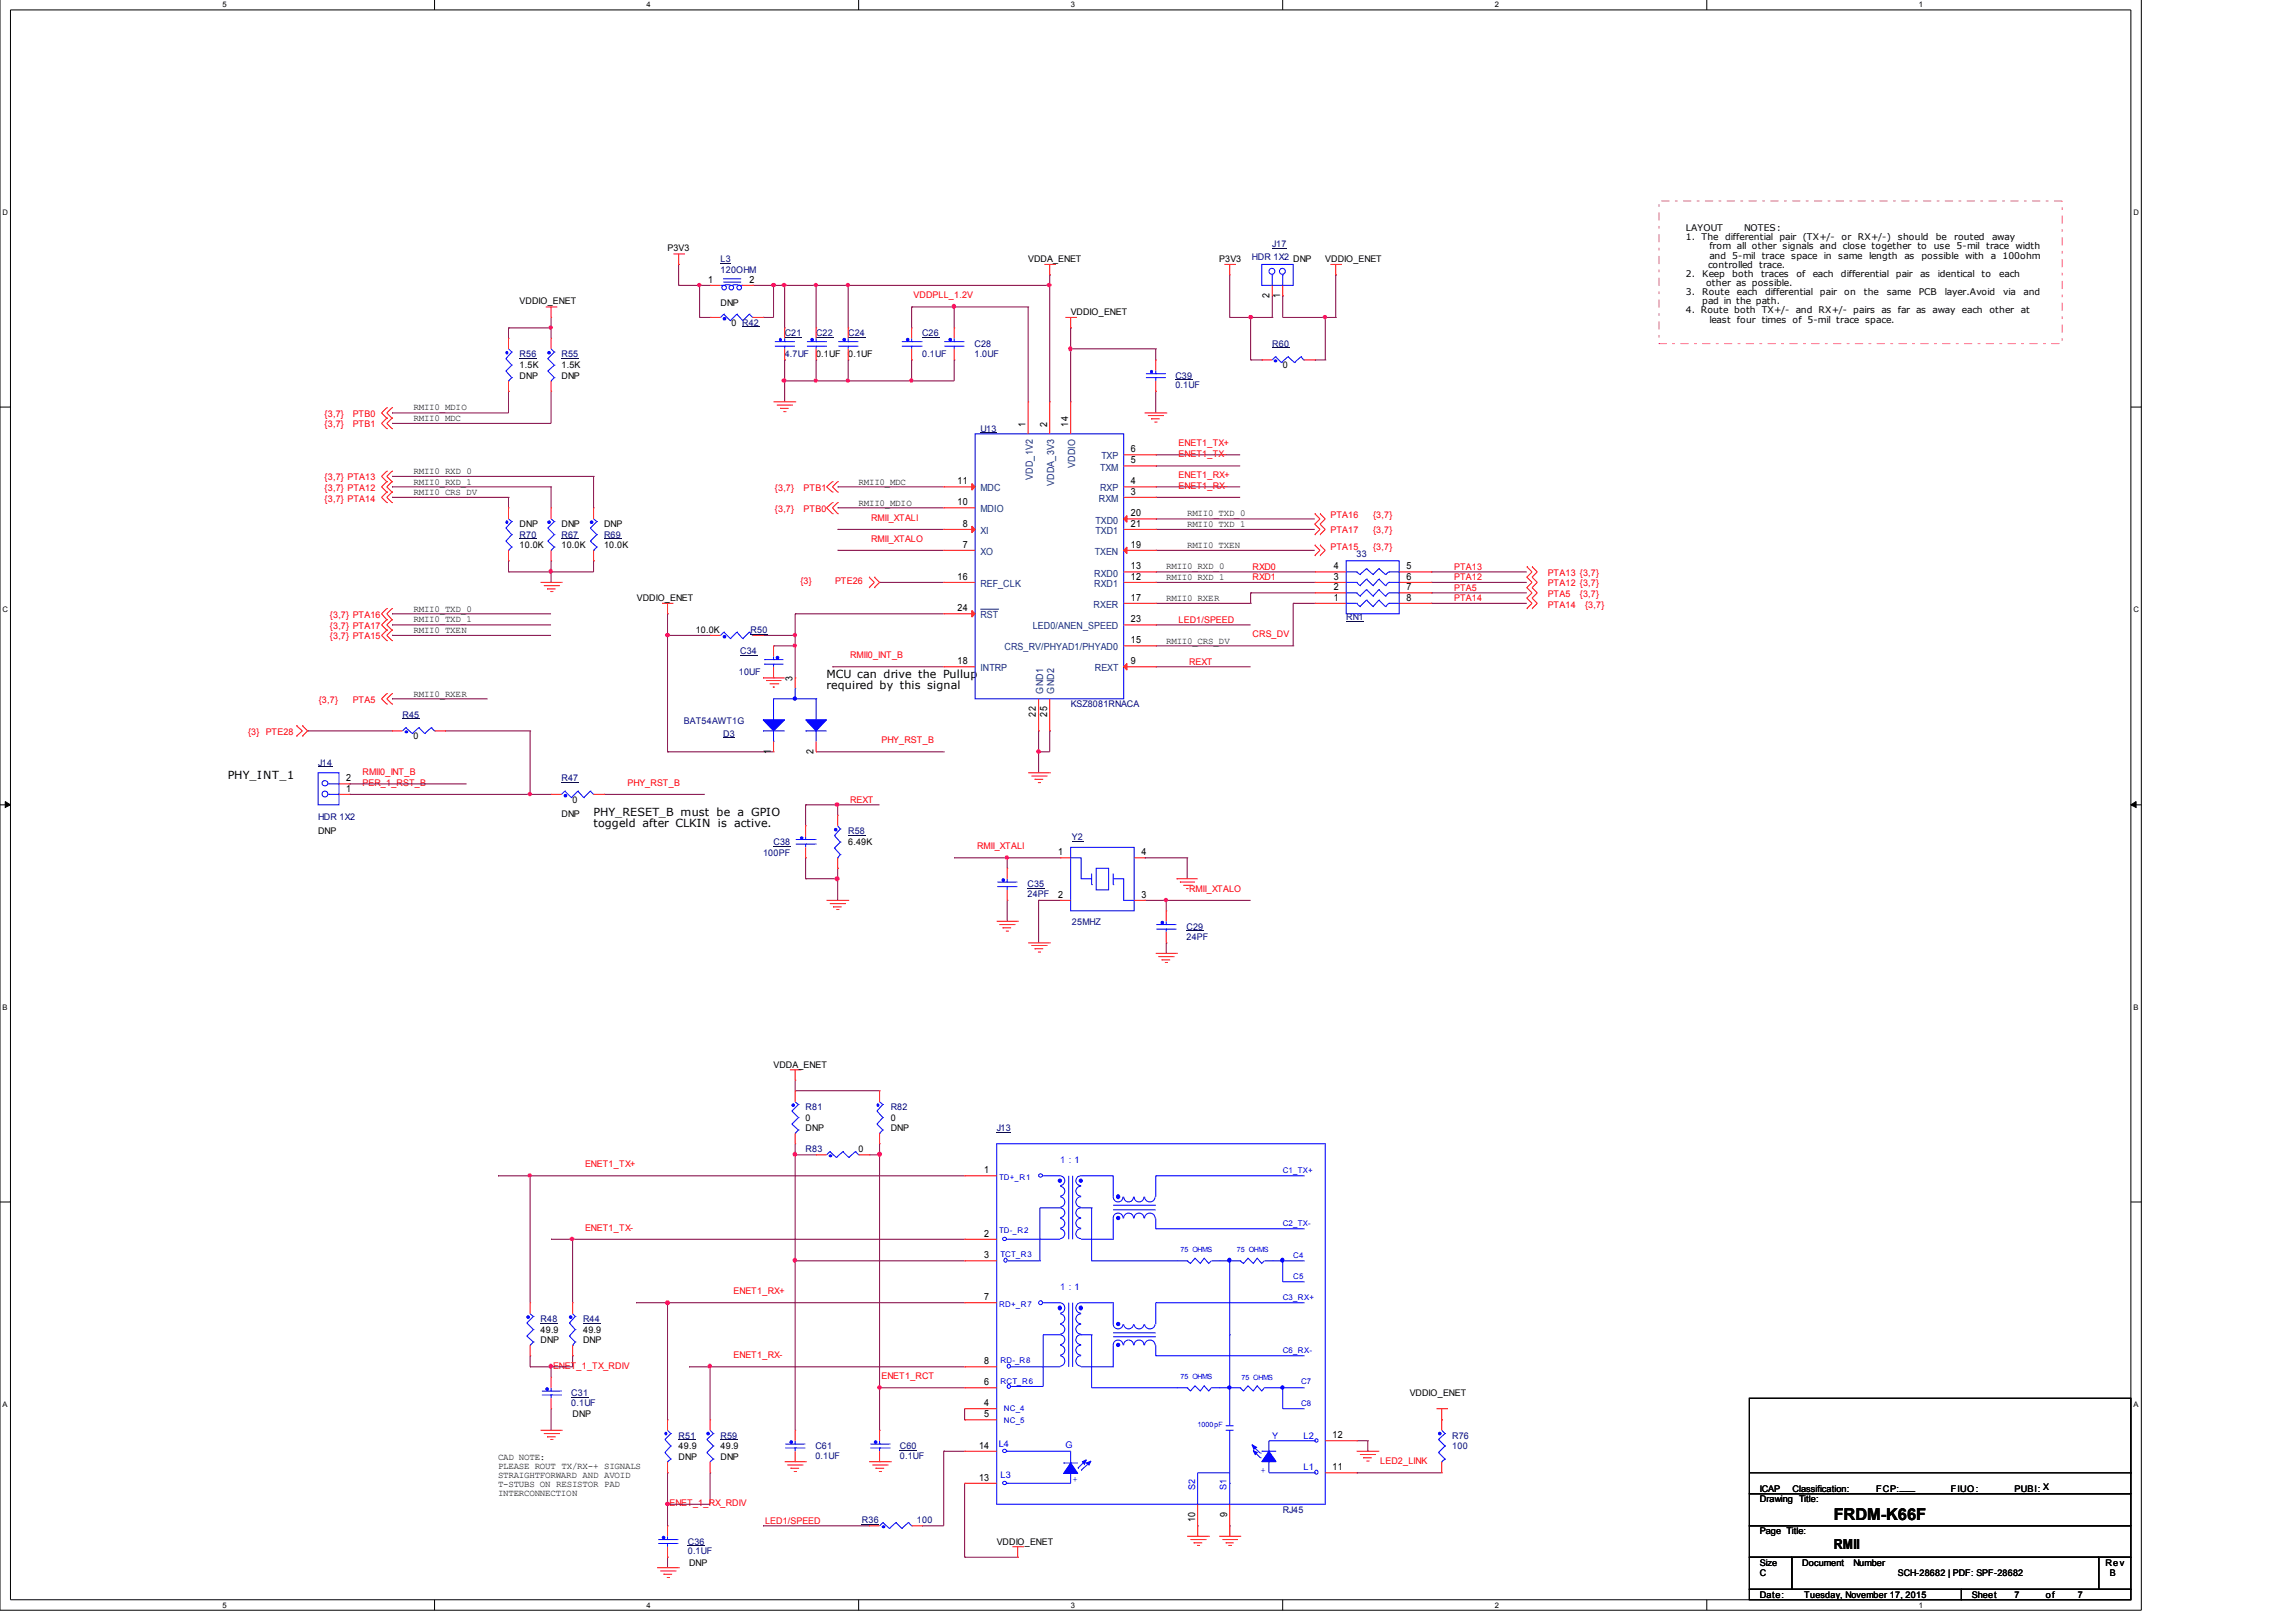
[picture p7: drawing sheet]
<svg xmlns="http://www.w3.org/2000/svg" width="297mm" height="210mm" viewBox="0 0 297 210" stroke-linecap="round" stroke-linejoin="round" font-family="sans-serif">
<defs><g id="words">
<text font-size="2.1" x="237.2" y="196.7">FRDM-K66F</text>
<text font-size="1.8" x="237.2" y="200.4">RMII</text>
<g font-size="1.4">
<text x="106.9" y="87.7">MCU can drive the Pullup</text>
<text x="106.9" y="89.2">required by this signal</text>
<text x="29.5" y="100.8">PHY_INT_1</text>
<text x="76.8" y="105.6">PHY_RESET_B must be a GPIO</text>
<text x="76.8" y="107">toggeld after CLKIN is active.</text>
</g>
<g font-size="1.3">
<text x="91.6" y="36.6">1</text>
<text x="96.9" y="36.6">2</text>
<text x="164.3" y="38.5" transform="rotate(-90 164.3 38.5)">2</text>
<text x="165.6" y="38.5" transform="rotate(-90 165.6 38.5)">1</text>
<text x="132.7" y="55.2" transform="rotate(-90 132.7 55.2)">1</text>
<text x="135.5" y="55.2" transform="rotate(-90 135.5 55.2)">2</text>
<text x="138.2" y="55.2" transform="rotate(-90 138.2 55.2)">14</text>
<text x="146.3" y="60">5</text>
<text x="146.3" y="58.5">6</text>
<text x="123.9" y="65.4">10</text>
<text x="123.9" y="62.7">11</text>
<text x="146.3" y="64">3</text>
<text x="146.3" y="62.7">4</text>
<text x="124.5" y="70.9">7</text>
<text x="124.5" y="68.2">8</text>
<text x="146.3" y="70.9">19</text>
<text x="146.3" y="66.8">20</text>
<text x="146.3" y="68.2">21</text>
<text x="123.9" y="75">16</text>
<text x="146.3" y="75">12</text>
<text x="146.3" y="73.7">13</text>
<text x="146.3" y="77.7">17</text>
<text x="172.6" y="77.7">1</text>
<text x="172.6" y="76.4">2</text>
<text x="172.6" y="75">3</text>
<text x="172.6" y="73.7">4</text>
<text x="181.9" y="73.7">5</text>
<text x="181.9" y="75">6</text>
<text x="181.9" y="76.4">7</text>
<text x="181.9" y="77.7">8</text>
<text x="123.9" y="79.1">24</text>
<text x="146.3" y="83.2">15</text>
<text x="146.3" y="80.5">23</text>
<text x="102.5" y="88.2" transform="rotate(-90 102.5 88.2)">3</text>
<text x="123.9" y="86">18</text>
<text x="146.3" y="86">9</text>
<text x="134" y="92.7" transform="rotate(-90 134 92.7)">22</text>
<text x="135.5" y="92.7" transform="rotate(-90 135.5 92.7)">25</text>
<text x="44.8" y="101.1">2</text>
<text x="99.7" y="97.6" transform="rotate(-90 99.7 97.6)">1</text>
<text x="105.2" y="97.6" transform="rotate(-90 105.2 97.6)">2</text>
<text x="44.8" y="102.5">1</text>
<text x="136.9" y="110.7">1</text>
<text x="147.7" y="110.7">4</text>
<text x="136.9" y="116.2">2</text>
<text x="147.7" y="116.2">3</text>
<text x="127.3" y="151.8">1</text>
<text x="127.3" y="160">2</text>
<text x="127.3" y="162.8">3</text>
<text x="127.3" y="168.2">7</text>
<text x="127.3" y="179.3">6</text>
<text x="127.3" y="176.5">8</text>
<text x="127.3" y="182">4</text>
<text x="127.3" y="183.4">5</text>
<text x="126.7" y="187.5">14</text>
<text x="126.7" y="191.6">13</text>
<text x="172.4" y="190.3">11</text>
<text x="172.4" y="186.1">12</text>
<text x="154.6" y="196.9" transform="rotate(-90 154.6 196.9)">10</text>
<text x="158.7" y="196.3" transform="rotate(-90 158.7 196.3)">9</text>
</g>
<g font-size="1.3" fill="#004080">
<text x="142.5" y="59.5">TXP</text>
<text x="126.8" y="63.6">MDC</text>
<text x="133.6" y="62.1" transform="rotate(-90 133.6 62.1)">VDD_1V2</text>
<text x="136.4" y="62.8" transform="rotate(-90 136.4 62.8)">VDDA_3V3</text>
<text x="139.1" y="60.6" transform="rotate(-90 139.1 60.6)">VDDIO</text>
<text x="142.2" y="65">RXM</text>
<text x="142.3" y="63.6">RXP</text>
<text x="142.3" y="60.9">TXM</text>
<text x="126.8" y="71.8">XO</text>
<text x="126.8" y="69.1">XI</text>
<text x="126.8" y="66.3">MDIO</text>
<text x="141.6" y="71.8">TXEN</text>
<text x="141.7" y="67.7">TXD0</text>
<text x="141.7" y="69.1">TXD1</text>
<text x="126.8" y="76">REF_CLK</text>
<text x="141.6" y="76">RXD1</text>
<text x="141.6" y="74.6">RXD0</text>
<text x="126.8" y="80">RST</text>
<text x="133.6" y="81.5">LED0/ANEN_SPEED</text>
<text x="141.5" y="78.7">RXER</text>
<text x="126.8" y="86.9">INTRP</text>
<text x="130" y="84.2">CRS_RV/PHYAD1/PHYAD0</text>
<text x="135" y="89.8" transform="rotate(-90 135 89.8)">GND1</text>
<text x="136.4" y="89.8" transform="rotate(-90 136.4 89.8)">GND2</text>
<text x="141.6" y="86.9">REXT</text>
</g>
<g font-size="1.2">
<text x="218.1" y="29.9">LAYOUT</text>
<text x="225.6" y="29.9">NOTES:</text>
<text x="86.4" y="32.5">P3V3</text>
<text x="133" y="34">VDDA_ENET</text>
<text x="157.7" y="34">P3V3</text>
<text x="167.3" y="34">DNP</text>
<text x="171.4" y="34">VDDIO_ENET</text>
<text x="218.1" y="31.1">1.</text>
<text x="218.1" y="35.8">2.</text>
<text x="220.1" y="31.1">The differential pair</text>
<text x="220.2" y="35.8">Keep</text>
<text x="221" y="34.6">controlled trace.</text>
<text x="221.1" y="32.3">from all other signals and close together to</text>
<text x="221.1" y="33.5">and 5-mil trace space in</text>
<text x="224.1" y="35.8">both</text>
<text x="227.8" y="35.8">traces</text>
<text x="232.4" y="35.8">of</text>
<text x="233.3" y="31.1">(TX+/-</text>
<text x="234.5" y="35.8">each</text>
<text x="237.8" y="33.5">same length</text>
<text x="238.2" y="35.8">differential</text>
<text x="238.3" y="31.1">or</text>
<text x="240.4" y="31.1">RX+/-)</text>
<text x="245.3" y="35.8">pair</text>
<text x="245.5" y="31.1">should</text>
<text x="246.4" y="33.5">as</text>
<text x="248.4" y="35.8">as</text>
<text x="248.6" y="33.5">possible with</text>
<text x="250.2" y="32.3">use 5-mil trace width</text>
<text x="250.4" y="31.1">be</text>
<text x="250.7" y="35.8">identical</text>
<text x="252.8" y="31.1">routed</text>
<text x="256.4" y="35.8">to</text>
<text x="257.5" y="33.5">a 100ohm</text>
<text x="257.7" y="31.1">away</text>
<text x="258.6" y="35.8">each</text>
<text x="67.2" y="39.4">VDDIO_ENET</text>
<text x="93.2" y="39.6">DNP</text>
<text x="138.5" y="40.8">VDDIO_ENET</text>
<text x="218.1" y="38.2">3.</text>
<text x="218.1" y="40.6">4. Route both TX+/- and RX+/- pairs as far as away each</text>
<text x="220.2" y="39.4">pad in the path.</text>
<text x="220.2" y="38.2">Route</text>
<text x="220.7" y="37">other as possible.</text>
<text x="221.1" y="41.8">least four times of 5-mil trace space.</text>
<text x="224.7" y="38.2">each</text>
<text x="228.3" y="38.2">differential</text>
<text x="235.5" y="38.2">pair</text>
<text x="238.6" y="38.2">on</text>
<text x="241.1" y="38.2">the</text>
<text x="244.1" y="38.2">same</text>
<text x="248.2" y="38.2">PCB</text>
<text x="251.6" y="38.2">layer.Avoid</text>
<text x="257.4" y="40.6">other</text>
<text x="259.2" y="38.2">via</text>
<text x="261.4" y="40.6">at</text>
<text x="261.8" y="38.2">and</text>
<text x="67.2" y="47.7">1.5K</text>
<text x="72.6" y="47.7">1.5K</text>
<text x="94.7" y="42.2">0 R42</text>
<text x="105.6" y="46.2">0.1UF</text>
<text x="109.7" y="46.2">0.1UF</text>
<text x="165.9" y="47.7">0</text>
<text x="53.5" y="53.1">RMII0_MDIO</text>
<text x="67.2" y="49">DNP</text>
<text x="72.6" y="49">DNP</text>
<text x="53.5" y="54.5">RMII0_MDC</text>
<text x="53.5" y="62.8">RMII0_RXD_1</text>
<text x="53.5" y="61.4">RMII0_RXD_0</text>
<text x="53.5" y="64.1">RMII0_CRS_DV</text>
<text x="111.1" y="65.5">RMII0_MDIO</text>
<text x="111.1" y="62.8">RMII0_MDC</text>
<text x="67.2" y="71">10.0K</text>
<text x="67.2" y="68.3">DNP</text>
<text x="72.6" y="71">10.0K</text>
<text x="72.6" y="68.3">DNP</text>
<text x="78.1" y="71">10.0K</text>
<text x="78.1" y="68.3">DNP</text>
<text x="153.6" y="66.8">RMII0_TXD_0</text>
<text x="153.6" y="68.3">RMII0_TXD_1</text>
<text x="153.6" y="71">RMII0_TXEN</text>
<text x="82.4" y="77.8">VDDIO_ENET</text>
<text x="150.9" y="73.7">RMII0_RXD_0</text>
<text x="150.9" y="75.1">RMII0_RXD_1</text>
<text x="150.9" y="77.8">RMII0_RXER</text>
<text x="53.5" y="79.2">RMII0_TXD_0</text>
<text x="53.5" y="80.5">RMII0_TXD_1</text>
<text x="53.5" y="82">RMII0_TXEN</text>
<text x="90" y="82">10.0K</text>
<text x="150.9" y="83.3">RMII0_CRS_DV</text>
<text x="53.5" y="90.2">RMII0_RXER</text>
<text x="53.5" y="95.7">0</text>
<text x="41.1" y="107.9">DNP</text>
<text x="72.6" y="105.7">DNP</text>
<text x="74.1" y="103.9">0</text>
<text x="109.7" y="109.4">6.49K</text>
<text x="100.1" y="138.2">VDDA_ENET</text>
<text x="104.2" y="145">0</text>
<text x="104.2" y="146.4">DNP</text>
<text x="111.1" y="149.1">0</text>
<text x="115.2" y="145">0</text>
<text x="115.2" y="146.4">DNP</text>
<text x="69.9" y="172.5">49.9</text>
<text x="69.9" y="173.8">DNP</text>
<text x="75.4" y="172.5">49.9</text>
<text x="75.4" y="173.8">DNP</text>
<text x="74.1" y="183.4">DNP</text>
<text x="182.4" y="180.7">VDDIO_ENET</text>
<text x="64.4" y="188.9">CAD NOTE:</text>
<text x="64.4" y="190.1">PLEASE ROUT TX/RX-+ SIGNALS</text>
<text x="64.4" y="191.3">STRAIGHTFORWARD AND AVOID</text>
<text x="87.8" y="187.6">49.9</text>
<text x="87.8" y="188.9">DNP</text>
<text x="93.2" y="187.6">49.9</text>
<text x="93.2" y="188.9">DNP</text>
<text x="64.4" y="192.5">T-STUBS ON RESISTOR PAD</text>
<text x="64.4" y="193.6">INTERCONNECTION</text>
<text x="227.7" y="194.4">Drawing Title:</text>
<text x="227.7" y="193.1">ICAP</text>
<text x="231.9" y="193.1">Classification:</text>
<text x="242.7" y="193.1">FCP:___</text>
<text x="252.4" y="193.1">FIUO: ___</text>
<text x="260.6" y="193.1">PUBI: X</text>
<text x="89.2" y="202.6">DNP</text>
<text x="128.9" y="199.9">VDDIO_ENET</text>
<text x="227.7" y="202.6">Size</text>
<text x="227.7" y="198.6">Page Title:</text>
<text x="227.7" y="204">C</text>
<text x="233.2" y="202.6">Document</text>
<text x="239.8" y="202.6">Number</text>
<text x="245.5" y="204">SCH-28682 | PDF: SPF-28682</text>
<text x="272.4" y="202.6">Rev</text>
<text x="273" y="204">B</text>
<text x="227.7" y="206.8">Date:</text>
<text x="233.4" y="206.8">Tuesday, November 17, 2015</text>
<text x="255.1" y="206.8">Sheet</text>
<text x="260.6" y="206.8">7</text>
<text x="264.7" y="206.8">of</text>
<text x="268.8" y="206.8">7</text>
</g>
<g font-size="1.2" fill="#000080">
<text x="93.2" y="34">L3</text>
<text x="93.2" y="35.3">120OHM</text>
<text x="162" y="33.6">HDR 1X2</text>
<text x="164.6" y="32">J17</text>
<text x="67.2" y="46.2">R56</text>
<text x="72.6" y="46.2">R55</text>
<text x="101.5" y="43.5">C21</text>
<text x="101.5" y="46.2">4.7UF</text>
<text x="105.6" y="43.5">C22</text>
<text x="109.7" y="43.5">C24</text>
<text x="119.3" y="43.5">C26</text>
<text x="119.3" y="46.2">0.1UF</text>
<text x="126.1" y="44.9">C28</text>
<text x="126.1" y="46.2">1.0UF</text>
<text x="164.6" y="44.9">R60</text>
<text x="152.1" y="49">C39</text>
<text x="152.1" y="50.2">0.1UF</text>
<text x="126.8" y="55.9">U13</text>
<text x="67.2" y="69.6">R70</text>
<text x="72.6" y="69.6">R67</text>
<text x="78.1" y="69.6">R69</text>
<text x="175.5" y="72.1">33</text>
<text x="97.1" y="82">R50</text>
<text x="174.2" y="80.3">RN1</text>
<text x="95.6" y="87.4">10UF</text>
<text x="95.8" y="84.7">C34</text>
<text x="52.1" y="92.9">R45</text>
<text x="88.5" y="93.7">BAT54AWT1G</text>
<text x="93.6" y="95.3">D3</text>
<text x="138.5" y="91.5">KSZ8081RNACA</text>
<text x="41.1" y="99.1">J14</text>
<text x="72.6" y="101.1">R47</text>
<text x="41.1" y="106.1">HDR 1X2</text>
<text x="109.7" y="108">R58</text>
<text x="98.7" y="110.8">100PF</text>
<text x="100.1" y="109.4">C38</text>
<text x="138.7" y="108.7">Y2</text>
<text x="132.9" y="114.8">C35</text>
<text x="132.9" y="116.1">24PF</text>
<text x="138.7" y="119.6">25MHZ</text>
<text x="153.5" y="120.3">C29</text>
<text x="153.5" y="121.6">24PF</text>
<text x="104.2" y="143.7">R81</text>
<text x="115.2" y="143.7">R82</text>
<text x="104.2" y="149.1">R83</text>
<text x="128.9" y="146.4">J13</text>
<text x="69.9" y="171.1">R48</text>
<text x="75.4" y="171.1">R44</text>
<text x="73.9" y="180.7">C31</text>
<text x="73.9" y="182">0.1UF</text>
<text x="87.8" y="186.2">R51</text>
<text x="93.2" y="186.2">R59</text>
<text x="105.5" y="187.6">C61</text>
<text x="105.5" y="188.8">0.1UF</text>
<text x="116.4" y="187.6">C60</text>
<text x="116.4" y="188.8">0.1UF</text>
<text x="187.9" y="186.2">R76</text>
<text x="187.9" y="187.6">100</text>
<text x="111.5" y="197.1">R36</text>
<text x="118.6" y="197.1">100</text>
<text x="165.9" y="195.8">RJ45</text>
<text x="89" y="199.9">C36</text>
<text x="89" y="201.1">0.1UF</text>
</g>
<g font-size="1.2" fill="#f00">
<text x="118.2" y="38.6">VDDPLL_1.2V</text>
<text x="42" y="53.9">{3,7}</text>
<text x="45.6" y="53.9">PTB0</text>
<text x="42" y="55.3">{3,7}</text>
<text x="45.6" y="55.3">PTB1</text>
<text x="152.5" y="57.8">ENET1_TX+</text>
<text x="152.5" y="59.2">ENET1_TX-</text>
<text x="42" y="62.2">{3,7} PTA13</text>
<text x="42" y="63.6">{3,7} PTA12</text>
<text x="42" y="65">{3,7} PTA14</text>
<text x="100.2" y="63.6">{3,7}</text>
<text x="104" y="63.6">PTB1</text>
<text x="152.5" y="61.9">ENET1_RX+</text>
<text x="152.5" y="63.3">ENET1_RX-</text>
<text x="100.2" y="66.3">{3,7}</text>
<text x="104" y="66.3">PTB0</text>
<text x="112.7" y="70.1">RMII_XTALO</text>
<text x="112.7" y="67.4">RMII_XTALI</text>
<text x="172.1" y="71.1">PTA15</text>
<text x="172.1" y="67">PTA16</text>
<text x="172.1" y="69">PTA17</text>
<text x="177.6" y="71.1">{3,7}</text>
<text x="177.6" y="67">{3,7}</text>
<text x="177.6" y="69">{3,7}</text>
<text x="103.5" y="75.6">{3}</text>
<text x="108" y="75.6">PTE26</text>
<text x="162.1" y="75.1">RXD1</text>
<text x="162.1" y="73.8">RXD0</text>
<text x="188.1" y="73.8">PTA13</text>
<text x="188.1" y="75.1">PTA12</text>
<text x="188.1" y="77.8">PTA14</text>
<text x="188.1" y="76.5">PTA5</text>
<text x="200.2" y="74.5">PTA13 {3,7}</text>
<text x="200.2" y="75.9">PTA12 {3,7}</text>
<text x="200.2" y="77.3">PTA5</text>
<text x="204.4" y="77.3">{3,7}</text>
<text x="42.7" y="82.7">{3,7} PTA15</text>
<text x="42.7" y="80">{3,7} PTA16</text>
<text x="42.7" y="81.4">{3,7} PTA17</text>
<text x="152.5" y="80.6">LED1/SPEED</text>
<text x="162.1" y="82.5">CRS_DV</text>
<text x="200.2" y="78.7">PTA14</text>
<text x="205.1" y="78.7">{3,7}</text>
<text x="110" y="85.2">RMII0_INT_B</text>
<text x="153.8" y="86">REXT</text>
<text x="32.1" y="95.1">{3} PTE28</text>
<text x="41.2" y="91">{3,7}</text>
<text x="45.6" y="91">PTA5</text>
<text x="46.9" y="101.7">PER_1_RST_B</text>
<text x="46.9" y="100.3">RMII0_INT_B</text>
<text x="81.2" y="101.7">PHY_RST_B</text>
<text x="114" y="96.2">PHY_RST_B</text>
<text x="110" y="103.9">REXT</text>
<text x="126.4" y="109.9">RMII_XTALI</text>
<text x="153.8" y="115.4">RMII_XTALO</text>
<text x="75.7" y="151.1">ENET1_TX+</text>
<text x="75.7" y="159.3">ENET1_TX-</text>
<text x="94.9" y="167.5">ENET1_RX+</text>
<text x="71.5" y="177.1">ENET_1_TX_RDIV</text>
<text x="94.9" y="175.8">ENET1_RX-</text>
<text x="114" y="178.5">ENET1_RCT</text>
<text x="178.6" y="189.5">LED2_LINK</text>
<text x="86.6" y="194.9">ENET_1_RX_RDIV</text>
<text x="99" y="197.2">LED1/SPEED</text>
</g>
<g font-size="1.2" fill="#00f">
<text x="137.2" y="150.6">1 : 1</text>
<text x="137.2" y="167">1 : 1</text>
<text x="129.2" y="187.3">L4</text>
<text x="129.5" y="191.3">L3</text>
<text x="137.8" y="187.4">G</text>
<text x="138.8" y="191.8">+</text>
<text x="163.1" y="190.6">+</text>
<text x="164.6" y="186.2">Y</text>
<text x="168.7" y="186.2">L2</text>
<text x="168.7" y="190.3">L1</text>
<text x="154.6" y="192.8" transform="rotate(-90 154.6 192.8)">S2</text>
<text x="158.7" y="192.8" transform="rotate(-90 158.7 192.8)">S1</text>
</g>
<g font-size="1">
<text x="28.8" y=".9">5</text>
<text x="83.7" y=".9">4</text>
<text x="138.5" y=".9">3</text>
<text x="193.4" y=".9">2</text>
<text x="248.2" y=".9">1</text>
<text x=".3" y="27.8">D</text>
<text x="276" y="27.8">D</text>
<text x=".3" y="79.2">C</text>
<text x="276" y="79.2">C</text>
<text x=".3" y="130.7">B</text>
<text x="276" y="130.7">B</text>
<text x=".3" y="182">A</text>
<text x="276" y="182">A</text>
<text x="28.8" y="208">5</text>
<text x="83.7" y="208">4</text>
<text x="138.5" y="208">3</text>
<text x="193.4" y="208">2</text>
<text x="248.2" y="208">1</text>
</g>
<g font-size="1" fill="#00f">
<text x="129.3" y="152.8">TD+_R1</text>
<text x="165.9" y="151.8">C1_TX+</text>
<text x="129.3" y="159.6">TD-_R2</text>
<text x="165.9" y="158.7">C2_TX-</text>
<text x="129.5" y="162.7">TCT_R3</text>
<text x="167.3" y="165.5">C5</text>
<text x="167.3" y="162.7">C4</text>
<text x="129.3" y="169.1">RD+_R7</text>
<text x="165.9" y="168.2">C3_RX+</text>
<text x="129.5" y="176.4">RD-_R8</text>
<text x="129.5" y="179.1">RCT_R6</text>
<text x="165.9" y="175.1">C6_RX-</text>
<text x="168.3" y="179.1">C7</text>
<text x="129.9" y="182.6">NC_4</text>
<text x="129.9" y="184.2">NC_5</text>
<text x="168.3" y="182">C8</text>
</g>
<g font-size=".9" fill="#00f">
<text x="152.7" y="162">75 OHMS</text>
<text x="160" y="162">75 OHMS</text>
<text x="152.7" y="178.5">75 OHMS</text>
<text x="160.6" y="178.6">75 OHMS</text>
<text x="154.9" y="184.7">1000pF</text>
</g>
</g></defs>
<path d="M0 -.1v208.5h277v-208.5M1.4 1.3h274.3v205.7h-274.3z" fill="none" stroke="#000" stroke-width=".13"/>
<g fill="#fff">
<path d="M28.8 .1h.4v1h-.4z"/>
<path d="M28.8 207.2h.4v1h-.4z"/>
</g>
<path d="M56.2 -.1v1.4M56.2 207v1.4" fill="none" stroke="#000" stroke-width=".13"/>
<g fill="#fff">
<path d="M83.7 .1h.4v1h-.4z"/>
<path d="M83.7 207.2h.4v1h-.4z"/>
</g>
<path d="M111.1 -.1v1.4M111.1 207v1.4" fill="none" stroke="#000" stroke-width=".13"/>
<g fill="#fff">
<path d="M138.5 .1h.4v1h-.4z"/>
<path d="M138.5 207.2h.4v1h-.4z"/>
</g>
<path d="M165.9 -.1v1.4M165.9 207v1.4" fill="none" stroke="#000" stroke-width=".13"/>
<g fill="#fff">
<path d="M193.4 .1h.4v1h-.4z"/>
<path d="M193.4 207.2h.4v1h-.4z"/>
</g>
<path d="M220.8 -.1v1.4M220.8 207v1.4" fill="none" stroke="#000" stroke-width=".13"/>
<g fill="#fff">
<path d="M248.2 .1h.5v1h-.5z"/>
<path d="M248.2 207.2h.5v1h-.5z"/>
<path d="M.3 26.9h.5v1.1h-.5z"/>
<path d="M276 26.9h.5v1.1h-.5z"/>
<path d="M.3 78.3h.5v1h-.5z"/>
<path d="M276 78.3h.5v1h-.5z"/>
</g>
<path d="M0 52.7h1.4M275.7 52.7h1.3" fill="none" stroke="#000" stroke-width=".13"/>
<g fill="#fff">
<path d="M.3 129.8h.5v1h-.5z"/>
<path d="M276 129.8h.5v1h-.5z"/>
</g>
<path d="M0 104.2h1.4M275.7 104.2h1.3" fill="none" stroke="#000" stroke-width=".13"/>
<path d="M.7 103.7l.7 .5-.7 .3zM275.7 104.2l.7-.5v.8z" fill="#000" stroke="#000" stroke-width=".13"/>
<g fill="#fff">
<path d="M.3 181.2h.5v1h-.5z"/>
<path d="M276 181.2h.5v1h-.5z"/>
</g>
<path d="M0 155.5h1.4M275.7 155.5h1.3M226.3 193.3h49.4v4.2h-49.4zM226.3 197.5h49.4v4h-49.4zM226.3 180.9h49.4v12.4h-49.4zM226.3 190.6h49.4M275.7 190.6h.1M226.3 201.5h5.5v4.2h-5.5zM226.3 205.7h27.4v1.3h-27.4zM231.8 201.5h39.7v4.2h-39.7zM253.7 205.7h22v1.3h-22zM271.5 201.5h4.2v4.2h-4.2z" fill="none" stroke="#000" stroke-width=".13"/>
<path d="M214.6 26h52.2v18.5h-52.2z" fill="none" stroke="#f0f" stroke-width=".13" stroke-dasharray="1.1 .7 .4 .7" stroke-linecap="butt"/>
<g fill="none" stroke="#800040" stroke-width=".13">
<path d="M87.8 34.2h.1M87.8 36.9h.1M87.8 36.9h4.1M87.8 34.2v2.7M90.5 36.9h.1M90.5 36.9v4.2M97.4 36.9h.1M97.4 36.9h38.4M100.1 36.9h.1M100.1 36.9v4.2h-1.4M101.5 36.9h.1M101.5 36.9v5.5"/>
<path d="M105.6 36.9h.1M105.6 36.9v5.5M109.7 36.9h.1M109.7 36.9v5.5M117.9 39.7h.1M117.9 39.7h15.1M117.9 39.7v2.7M123.4 39.7h.1M123.4 39.7v2.7M133 39.7h.1M133 39.7v12.3M135.8 36.9h.1"/>
<path d="M135.8 35.6h.1M135.8 35.6v16.4M159.1 35.6v5.5M164.6 38.3h.1M164.6 38.3v2.8M165.9 38.3h.1M165.9 38.3v2.8h6.9M172.8 35.6h.1M172.8 35.6v5.5M50.7 54.8h.1M50.7 53.4h.1M65.8 42.4h.1"/>
<path d="M65.8 50.6h.1M65.8 42.4v1.4M65.8 50.6v2.8h-15.1M65.8 42.4h5.5M71.3 42.4h.1M71.3 50.6h.1M71.3 41.1h.1M71.3 41.1v2.7M71.3 50.6v4.2h-20.6M90.5 41.1h.1M90.5 41.1h1.4M98.7 41.1h.1"/>
<path d="M101.5 46.6h.1M101.5 49.3h.1M101.5 46.6v5.4M105.6 49.3h.1M105.6 46.6h.1M105.6 46.6v2.7M109.7 49.3h.1M109.7 46.6h.1M109.7 46.6v2.7M117.9 49.3h.1M117.9 46.6h.1M117.9 46.6v2.7"/>
<path d="M123.4 46.6h.1M123.4 46.6v2.7h-21.9M138.5 42.4h.1M138.5 45.1h.1M138.5 42.4v9.6M138.5 45.1h11M149.5 50.6h.1M149.5 58.9h.1M149.5 45.1h.1M149.5 45.1v1.5M149.5 50.6v2.8M149.5 58.9h10.9"/>
<path d="M159.1 41.1h.1M159.1 41.1h5.5M161.8 41.1h.1M161.8 46.6h.1M161.8 41.1v5.5M161.8 46.6h1.4M163.2 46.6h.1M164.6 41.1h.1M170.1 46.6h.1M170.1 46.6h1.3M171.4 41.1h.1M171.4 46.6h.1"/>
<path d="M171.4 41.1v5.5M172.8 41.1h.1M50.7 64.4h.1M50.7 79.4h.1M50.7 63h.1M50.7 61.7h.1M50.7 64.4h15.1M50.7 79.4h20.6M50.7 63h20.6M50.7 61.7h26.1M65.8 72.6h.1M65.8 74h.1"/>
<path d="M65.8 64.4h.1M65.8 64.4v1.3M65.8 72.6v1.4M71.3 72.6h.1M71.3 74h.1M71.3 63h.1M71.3 63v2.7M71.3 72.6v2.8M76.8 72.6h.1M76.8 61.7h.1M76.8 61.7v4M76.8 72.6v1.4h-11"/>
<path d="M86.4 79.4h.1M86.4 79.4v17.9M102.9 79.4h.1M102.9 79.4h19.2M102.9 79.4v8.3M108.4 65.7h.1M108.4 63h.1M108.4 71.2h.1M108.4 68.5h.1M108.4 63h13.7M108.4 65.7h13.7M108.4 71.2h13.7"/>
<path d="M108.4 68.5h13.7M113.8 75.4h.1M113.8 75.4h8.3M149.5 60.3h.1M149.5 63h.1M149.5 64.4h.1M149.5 71.2h.1M149.5 67.2h.1M149.5 68.5h.1M149.5 75.4h.1M149.5 74h.1M149.5 74h20.6"/>
<path d="M149.5 64.4h10.9M149.5 63h10.9M149.5 60.3h10.9M149.5 71.2h20.6M149.5 68.5h20.6M149.5 67.2h20.6M149.5 75.4h20.6M149.5 78.1h12.3M161.8 76.7h.1M161.8 78.1h.1M161.8 76.7h8.3M161.8 76.7v1.4"/>
<path d="M167.3 78.1h.1M167.3 78.1h2.8M167.3 78.1v5.5M185.2 74h.1M185.2 75.4h.1M185.2 78.1h.1M185.2 76.7h.1M185.2 74h12.3M185.2 75.4h12.3M185.2 78.1h12.3M185.2 76.7h12.3M39.8 94.6h.1"/>
<path d="M39.8 94.6h10.9M50.7 90.4h.1M50.7 82.2h.1M50.7 80.9h.1M50.7 90.4h12.4M50.7 82.2h20.6M50.7 80.9h20.6M57.6 94.6h.1M57.6 94.6h11M68.6 94.6h.1M68.6 94.6v8.2M86.4 82.2h.1"/>
<path d="M86.4 97.3h.1M86.4 82.2h5.5M86.4 97.3h13.7M98.7 82.2h.1M98.7 82.2h4.2M100.1 83.6h2.8M102.9 83.6h.1M102.9 87.7h.1M105.6 97.3h16.5M107.7 86.3h.1M107.7 86.3h14.4M122.1 97.3h.1"/>
<path d="M134.4 94.6h.1M134.4 97.3h.1M134.4 94.6v5.4M135.8 94.6h.1M135.8 94.6v2.7h-1.4M149.5 86.3h.1M149.5 80.9h.1M149.5 83.6h.1M149.5 80.9h12.3M149.5 86.3h12.3M149.5 83.6h17.8M167.3 83.6h.1"/>
<path d="M45.2 102.8h.1M45.2 101.4h.1M45.2 102.8h26.1M45.2 101.4h15.2M68.6 102.8h.1M78.1 102.8h.1M78.1 102.8h13.1M104.2 104.2h.1M104.2 113.7h.1M104.2 111h.1M104.2 104.2v2.7M104.2 111v2.7"/>
<path d="M104.2 113.7h4.2M104.2 104.2h9.6M108.4 113.7h.1M108.4 112.4h.1M108.4 104.2h.1M108.4 104.2v1.3M108.4 112.4v4.1M123.4 111h.1M123.4 111h13.8M130.3 111h.1M130.3 116.5h.1M130.3 111v1.4"/>
<path d="M130.3 116.5v2.7M134.4 116.5h.1M134.4 116.5v5.5M134.4 116.5h2.8M148.1 111h.1M148.1 116.5h.1M148.1 116.5h13.7M148.1 111h5.5M150.9 116.5h.1M150.9 116.5v1.4M153.6 111h.1M153.6 111v2.7"/>
<path d="M102.9 139.8h.1M102.9 139.8v1.4M150.9 122h.1M150.9 122v1.4M64.4 152.2h.1M64.4 152.2h60.4M68.6 152.2h.1M68.6 152.2v16.4M102.9 149.5h.1M102.9 141.2h.1M102.9 148v37.1M102.9 141.2h10.9"/>
<path d="M102.9 149.5h2.7M112.4 149.5h1.4M113.8 149.5h.1M113.8 148v37.1M68.6 175.4h.1M68.6 176.9h.1M68.6 175.4v1.5M71.3 176.9h.1M71.3 160.4h.1M71.3 176.9v1.3M71.3 160.4h53.5M74.1 175.4h.1"/>
<path d="M74.1 160.4h.1M74.1 175.4v1.5h-5.5M74.1 160.4v8.2M82.3 168.6h.1M82.3 168.6h42.5M86.4 168.6h.1M86.4 168.6v15.1M89.2 176.9h.1M89.2 176.9h35.6M91.9 176.9h.1M91.9 176.9v6.8M102.9 163.2h.1"/>
<path d="M102.9 163.2h21.9M113.8 179.6h.1M113.8 179.6h11M71.3 182.3h.1M71.3 182.3v2.8M86.4 190.6h.1M86.4 194.7h.1M86.4 190.6v6.9M91.9 190.6h.1M91.9 190.6v4.1h-5.5M98.7 197.5h.1M98.7 197.5h13.7"/>
<path d="M119.3 197.5h.1M122.1 187.8h.1M122.1 187.8v9.7h-2.8M122.1 187.8h2.7M124.8 183.7h.1M124.8 182.3v1.4M124.8 192v9.5M154.9 197.5h.1M154.9 197.5v1.3M159.1 197.5h.1M159.1 197.5v1.3M175.5 190.6h.1"/>
<path d="M175.5 190.6h11M175.5 186.5h1.5M177 186.5h.1M177 187.8h.1M177 186.5v1.3M86.4 201.5h.1M86.4 201.5v1.4M124.8 201.5h.1M124.8 201.5h6.9M131.7 201.5h.1"/>
</g>
<g fill="#f0f" stroke="#f0f" stroke-width=".13">
<path d="M101.3 36.7h.3l.1 .2-.1 .1h-.3l-.1-.1z" fill-rule="evenodd"/>
<path d="M135.5 36.7h.4l.1 .2-.1 .1h-.4v-.1z" fill-rule="evenodd"/>
<path d="M101.3 49.1h.3l.1 .1-.1 .2h-.3l-.1-.2z" fill-rule="evenodd"/>
<path d="M108.1 104h.4v.1v.2h-.4l-.1-.2z" fill-rule="evenodd"/>
<path d="M73.8 160.2h.4l.1 .1-.1 .2h-.4l-.1-.2z" fill-rule="evenodd"/>
<path d="M86.2 194.5h.3l.1 .1-.1 .2h-.3l-.1-.2z" fill-rule="evenodd"/>
<path d="M134.2 97.1h.3l.1 .2-.1 .1h-.3l-.1-.1z" fill-rule="evenodd"/>
<path d="M86.2 82h.3l.1 .2-.1 .1h-.3l-.1-.1z" fill-rule="evenodd"/>
<path d="M99.9 36.7h.4v.2v.1h-.4l-.1-.1z" fill-rule="evenodd"/>
<path d="M161.6 40.9h.4l.1 .1-.1 .2h-.4l-.1-.2z" fill-rule="evenodd"/>
<path d="M113.6 179.4h.4v.1v.2h-.4l-.1-.2z" fill-rule="evenodd"/>
<circle cx="105.5" cy="36.9" r=".21"/>
<circle cx="109.7" cy="36.9" r=".21"/>
<circle cx="109.7" cy="49.2" r=".21"/>
<circle cx="117.9" cy="49.2" r=".21"/>
<circle cx="71.2" cy="176.8" r=".24"/>
<circle cx="71.2" cy="73.9" r=".24"/>
<circle cx="123.4" cy="39.6" r=".24"/>
<circle cx="105.5" cy="49.2" r=".21"/>
<circle cx="90.5" cy="36.9" r=".21"/>
<circle cx="71.2" cy="42.4" r=".21"/>
<circle cx="68.5" cy="102.8" r=".21"/>
<circle cx="108.3" cy="113.7" r=".25"/>
<circle cx="68.5" cy="152.1" r=".21"/>
<circle cx="86.4" cy="168.6" r=".25"/>
<circle cx="138.4" cy="45.1" r=".24"/>
<circle cx="102.8" cy="82.2" r=".21"/>
<circle cx="171.4" cy="41" r=".21"/>
<circle cx="130.3" cy="111" r=".21"/>
<circle cx="150.8" cy="116.5" r=".21"/>
<circle cx="102.8" cy="83.5" r=".21"/>
<circle cx="102.8" cy="149.3" r=".24"/>
<circle cx="102.8" cy="163.1" r=".24"/>
<circle cx="113.8" cy="149.4" r=".25"/>
<circle cx="91.8" cy="176.8" r=".24"/>
</g>
<g fill="none" stroke="#f00" stroke-width=".13">
<path d="M70.6 39.7h1.4M71.3 39.7v1.4M72 39.7h.1M87.1 32.9h1.4M87.8 34.2h.1M87.8 32.9v1.3M88.5 32.9h.1M135.1 34.2h1.4M135.8 35.6h.1M135.8 34.2v1.4M136.5 34.2h.1M158.4 34.2h1.4"/>
<path d="M159.1 35.6h.1M159.1 34.2v1.4M159.8 34.2h.1M172.1 34.2h1.4M172.8 35.6h.1M172.8 34.2v1.4M173.5 34.2h.1M50 54.1h.1M50 55.5h.1M50 52.8h.1M50 54.1l-.6 .7 .6 .7M50 52.8l-.6 .6 .6 .7"/>
<path d="M50.7 54.1h.1M50.7 55.5h.1M50.7 52.8h.1M50.7 54.1l-.7 .7 .7 .7M50.7 52.8l-.7 .6 .7 .7M71.3 41.1h.1M100.1 52h2.8M100.5 52.4h1.9M100.9 52.8h.1M100.9 52.8h1.1M101.3 53.3h.3M101.6 53.3h.1"/>
<path d="M102.4 52.4h.1M102.9 52h.1M105.6 42.4h.1M105.6 46.6h.1M105.6 42.4v1.4M105.6 45.1v1.5M137.8 41.1h1.4M138.5 42.4h.1M138.5 41.1v1.3M139.2 41.1h.1M148.1 53.4h2.8M148.5 53.8h2"/>
<path d="M148.9 54.2h.1M148.9 54.2h1.1M149.4 54.6h.2M149.6 54.6h.1M150.5 53.8h.1M150.9 53.4h.1M50 61h.1M50 62.3h.1M50 63.7h.1M50 78.8h.1M50 65h.1M50 61l-.6 .7 .6 .6"/>
<path d="M50 62.3l-.6 .7 .6 .7M50 78.8l-.6 .6 .6 .8M50 63.7l-.6 .7 .6 .6M50.7 61h.1M50.7 62.3h.1M50.7 63.7h.1M50.7 78.8h.1M50.7 65h.1M50.7 61l-.7 .7 .7 .6M50.7 62.3l-.7 .7 .7 .7M50.7 78.8l-.7 .6 .7 .8M50.7 63.7l-.7 .7 .7 .6"/>
<path d="M69.9 75.4h2.7M70.4 75.8h1.9M70.8 76.2h.1M70.8 76.2h1.1M71.2 76.6h.3M71.5 76.6h.1M72.3 75.8h.1M72.6 75.4h.1M85.7 78.1h.1M85.7 78.1h1.4M86.4 79.4h.1M86.4 78.1v1.3"/>
<path d="M107.7 62.3h.1M107.7 63.7h.1M107.7 65h.1M107.7 66.5h.1M107.7 62.3l-.8 .7 .8 .7M107.7 65l-.8 .7 .8 .8M108.4 62.3h.1M108.4 63.7h.1M108.4 65h.1M108.4 66.5h.1M108.4 62.3l-.7 .7 .7 .7M108.4 65l-.7 .7 .7 .8"/>
<path d="M112.4 74.7h.1M112.4 76h.1M112.4 74.7l.7 .7-.7 .6M113.1 76h.1M113.1 74.7h.1M113.1 74.7l.7 .7-.7 .6M170.1 70.5h.1M170.1 71.9h.1M170.1 66.5h.1M170.1 67.8h.1M170.1 69.2h.1M170.1 70.5l.7 .7-.7 .7"/>
<path d="M170.1 66.5l.7 .7-.7 .6M170.1 67.8l.7 .7-.7 .7M170.8 70.5h.1M170.8 71.9h.1M170.8 66.5h.1M170.8 67.8h.1M170.8 69.2h.1M170.8 70.5l.6 .7-.6 .7M170.8 66.5l.6 .7-.6 .6M170.8 67.8l.6 .7-.6 .7M197.5 73.3h.1M197.5 74.7h.1"/>
<path d="M197.5 76h.1M197.5 77.4h.1M197.5 78.8h.1M197.5 73.3l.7 .7-.7 .7M197.5 74.7l.7 .7-.7 .6M197.5 77.4l.7 .7-.7 .7M197.5 76l.7 .7-.7 .7M198.2 73.3h.1M198.2 74.7h.1M198.2 76h.1M198.2 77.4h.1M198.2 78.8h.1"/>
<path d="M198.2 73.3l.7 .7-.7 .7M198.2 74.7l.7 .7-.7 .6M198.2 77.4l.7 .7-.7 .7M198.2 76l.7 .7-.7 .7M38.4 95.3h.1M38.4 93.9h.1M38.4 93.9l.7 .7-.7 .7M39.1 93.9h.1M39.1 95.3h.1M39.1 93.9l.7 .7-.7 .7M50 89.8h.1M50 91.1h.1"/>
<path d="M50 81.5h.1M50 82.9h.1M50 80.2h.1M50 89.8l-.6 .6 .6 .7M50 81.5l-.6 .7 .6 .7M50 80.2l-.6 .7 .6 .6M50.7 89.8h.1M50.7 91.1h.1M50.7 81.5h.1M50.7 82.9h.1M50.7 80.2h.1M50.7 89.8l-.7 .6 .7 .7"/>
<path d="M50.7 81.5l-.7 .7 .7 .7M50.7 80.2l-.7 .7 .7 .6M98.7 87.7h.1M98.7 87.7h2.8M99.1 88.1h.1M99.1 88.1h2M99.6 88.5h1.1M100 88.9h.1M100 88.9h.2M100.7 88.5h.1M106.9 116.5h2.8M107.4 116.9h1.9"/>
<path d="M107.8 117.4h.1M107.8 117.4h1.1M108.2 117.7h.3M108.5 117.7h.1M109.3 116.9h.1M109.7 116.5h.1M128.9 119.2h2.8M129.3 119.6h1.9M131.2 119.6h.1M131.7 119.2h.1M133 100h2.8M133.4 100.4h2"/>
<path d="M133.9 100.9h.1M133.9 100.9h1.1M134.3 101.3h.2M134.5 101.3h.1M135.4 100.4h.1M135.8 100h.1M152.2 113.7h.1M152.2 113.7h2.7M152.7 114.1h.1M152.7 114.1h1.9M153.1 114.6h1.1M153.5 115h.1"/>
<path d="M153.5 115h.3M154.2 114.6h.1M102.2 138.4h1.3M102.9 139.8h.1M102.9 138.4v1.4M103.5 138.4h.1M129.7 120.1h.1M129.7 120.1h1.1M130.1 120.5h.3M130.4 120.5h.1M133 122h2.8M133.4 122.4h2"/>
<path d="M133.9 122.8h.1M133.9 122.8h1.1M134.3 123.2h.2M134.5 123.2h.1M135.4 122.4h.1M135.8 122h.1M149.5 123.4h2.7M149.9 123.8h1.9M150.3 124.2h.1M150.3 124.2h1.1M150.7 124.6h.3M151 124.6h.1"/>
<path d="M151.8 123.8h.1M152.2 123.4h.1M69.9 185.1h2.7M70.4 185.5h1.9M70.8 185.9h.1M70.8 185.9h1.1M71.2 186.3h.3M71.5 186.3h.1M72.3 185.5h.1M72.6 185.1h.1M101.5 189.2h2.7M101.9 189.6h1.9"/>
<path d="M102.3 190h.1M102.3 190h1.1M102.7 190.4h.3M103 190.4h.1M103.8 189.6h.1M104.2 189.2h.1M112.4 189.2h2.8M112.9 189.6h1.9M113.3 190h.1M113.3 190h1.1M113.7 190.4h.3M114 190.4h.1"/>
<path d="M114.8 189.6h.1M115.2 189.2h.1M153.6 198.8h2.8M154 199.2h2M154.4 199.7h.1M154.4 199.7h1.1M154.9 200h.2M155.1 200h.1M156 199.2h.1M156.4 198.8h.1M157.7 198.8h2.7M158.2 199.2h1.8"/>
<path d="M158.6 199.7h.1M158.6 199.7h1M158.9 200h.4M159.3 200h.1M160 199.2h.1M160.4 198.8h.1M175.5 187.8h2.8M175.9 188.2h2M176.4 188.7h.1M176.4 188.7h1.1M176.8 189.1h.2M177 189.1h.1"/>
<path d="M177.9 188.2h.1M178.3 187.8h.1M185.8 182.3h1.4M186.5 183.7h.1M186.5 190.6h.1M186.5 182.3v2.8M186.5 189.2v1.4M187.2 182.3h.1M85 202.9h2.8M85.4 203.3h2M85.9 203.7h.1M85.9 203.7h1.1"/>
<path d="M86.3 204.1h.2M86.5 204.1h.1M87.4 203.3h.1M87.8 202.9h.1M131 200.2h1.3M131.7 201.5h.1M131.7 200.2v1.3M132.3 200.2h.1"/>
</g>
<g fill="none" stroke="#00f" stroke-width=".13">
<path d="M104.4 44.8h2.4M104.4 44.2h2.4M105.6 44.8h.1M105.6 44.2h.1M105.6 43.8v.4M105.6 44.8v.3M106.8 44.8h.1M106.8 44.2h.1M128.9 148h42.5v46.7h-42.5zM134.4 152h.4l.1 .1-.1 .2h-.4v-.2zM135 152.2h2.2a.64 .64 0 0 1 .6 .6 .64 .64 0 0 1-.6 .6M137.2 157.6a.64 .64 0 0 0 .6-.7 .64 .64 0 0 0-.6-.6h-2.7v6.9"/>
<path d="M137.2 153.5a.64 .64 0 0 1 .6 .7 .64 .64 0 0 1-.6 .6M137.2 154.9a.68 .68 0 0 1 .6 .6 .68 .68 0 0 1-.6 .7M137.2 157.7a.64 .64 0 0 1 .6 .6 .64 .64 0 0 1-.6 .6M137.2 159a.64 .64 0 0 1 .6 .7 .64 .64 0 0 1-.6 .6M138.3 152.2v8.2M138.8 152.2v8.2M139.9 153.4a.64 .64 0 0 1-.7-.6 .64 .64 0 0 1 .7-.6h4.1v2.7a.64 .64 0 0 0 .7 .6 .64 .64 0 0 0 .6-.6M139.9 153.5a.64 .64 0 0 0-.7 .6 .64 .64 0 0 0 .7 .7M139.9 154.9a.68 .68 0 0 0-.7 .6 .68 .68 0 0 0 .7 .7M139.9 159a.64 .64 0 0 0-.7 .7 .64 .64 0 0 0 .7 .6M139.9 157.7a.64 .64 0 0 0-.7 .6 .64 .64 0 0 0 .7 .6M141.2 156.3h-1.3a.64 .64 0 0 0-.7 .6 .64 .64 0 0 0 .7 .7"/>
<path d="M141.2 156.3h.1M141.2 156.3v6.9M144 156h5.5M144 156.6h5.5M145.3 157.7a.64 .64 0 0 0-.6-.7 .64 .64 0 0 0-.7 .7v2.7h-4.1M145.4 154.9a.64 .64 0 0 0 .6 .6 .64 .64 0 0 0 .6-.6M146.6 157.7a.64 .64 0 0 0-.6-.7 .64 .64 0 0 0-.6 .7M146.7 154.9a.64 .64 0 0 0 .7 .6 .64 .64 0 0 0 .6-.6M148 157.7a.64 .64 0 0 0-.6-.7 .64 .64 0 0 0-.7 .7M148.1 154.9a.68 .68 0 0 0 .7 .6 .68 .68 0 0 0 .6-.6M149.4 157.7a.68 .68 0 0 0-.6-.7 .68 .68 0 0 0-.7 .7M149.5 159h.1"/>
<path d="M149.5 152.2h.1M149.5 152.2v2.7M149.5 157.7v1.3M149.5 152.2h19.2M149.5 159h19.2M168.7 152.2h.1M168.7 159h.1M129.8 160.2h.3l.1 .1-.1 .2h-.3l-.1-.2zM130.3 160.4h6.9M130.4 163.2h4.1M130.8 176.9h6.4M134.5 163.2h.1"/>
<path d="M135 168.6h2.2a.68 .68 0 0 1 .6 .7 .68 .68 0 0 1-.6 .6M135 172.7h2.2a.64 .64 0 0 1 .6 .7 .64 .64 0 0 1-.6 .6M135 172.7h.1M135 172.7v6.7h-4.2M137.2 174.1a.64 .64 0 0 1 .6 .6 .64 .64 0 0 1-.6 .7M137.2 170a.64 .64 0 0 1 .6 .7 .64 .64 0 0 1-.6 .6M137.2 171.4a.64 .64 0 0 1 .6 .6 .64 .64 0 0 1-.6 .6M137.2 175.4a.68 .68 0 0 1 .6 .7 .68 .68 0 0 1-.6 .7M138.3 168.6v8.3M138.8 168.6v8.3M139.9 169.9a.68 .68 0 0 1-.7-.6 .68 .68 0 0 1 .7-.7h4.1v2.8a.64 .64 0 0 0 .7 .6 .64 .64 0 0 0 .6-.6M139.9 175.4a.68 .68 0 0 0-.7 .7 .68 .68 0 0 0 .7 .7"/>
<path d="M139.9 170a.64 .64 0 0 0-.7 .7 .64 .64 0 0 0 .7 .6M139.9 172.7a.64 .64 0 0 0-.7 .7 .64 .64 0 0 0 .7 .6M139.9 174.1a.64 .64 0 0 0-.7 .6 .64 .64 0 0 0 .7 .7M139.9 171.4a.64 .64 0 0 0-.7 .6 .64 .64 0 0 0 .7 .6M139.9 172.7h.1M139.9 172.7h1.3M141.2 172.7h.1M141.2 163.2h.1M141.2 172.7v6.9h12.4M141.2 163.2h12.4M144 172.5h5.5M144 173h5.5"/>
<path d="M145.3 174.1a.64 .64 0 0 0-.6-.7 .64 .64 0 0 0-.7 .7v2.8h-4.1M146.6 171.4a.64 .64 0 0 1-.6 .6 .64 .64 0 0 1-.6-.6M146.6 174.1a.64 .64 0 0 0-.6-.7 .64 .64 0 0 0-.6 .7M148 174.1a.64 .64 0 0 0-.6-.7 .64 .64 0 0 0-.7 .7M148 171.4a.64 .64 0 0 1-.6 .6 .64 .64 0 0 1-.7-.6M149.4 174.1a.68 .68 0 0 0-.6-.7 .68 .68 0 0 0-.7 .7M149.4 171.4a.68 .68 0 0 1-.6 .6 .68 .68 0 0 1-.7-.6M149.5 168.6h.1M149.5 175.4h.1M149.5 168.6v2.8M149.5 174.1v1.3M149.5 168.6h19.2"/>
<path d="M149.5 175.4h19.2M152.2 179.6h.1M152.2 163.2h.1M153.6 163.2h.1M153.6 179.6h.1M153.6 163.2l.4 .3 .6-.7 .7 .7 .5-.7 .6 .7 .3-.3h3.7M153.6 179.6l.4 .4 .6-.7 .7 .7 .5-.7 .6 .7 .3-.4h3.7M157.7 163.2h.1M157.7 179.6h.1M159.1 172.7h.1M159.1 172.7v11.8M159.1 163.2v9.5"/>
<path d="M160.4 163.2h.1M160.4 163.2l.5 .3 .6-.7 .6 .7 .5-.7 .6 .7 .4-.3h5.1M160.4 179.6l.5 .4 .6-.7 .6 .7 .5-.7 .6 .7 .4-.4h5.1M160.4 179.6h.1M164.6 163.2h.1M165.9 163.2h.1M165.9 179.6h.1M165.9 163.2v2.7h2.8M165.9 179.6v2.7h2.8M168.7 168.6h.1M168.7 175.4h.1M168.7 163.2h.1"/>
<path d="M168.7 179.6h.1M168.7 165.9h.1M129.8 187.6h.3l.1 .2-.1 .1h-.3l-.1-.1zM129.8 191.8h.3l.1 .1-.1 .2h-.3l-.1-.2zM130.3 192h.1M130.3 187.8h.1M130.3 187.8h8.2v1.5M137.6 189.3h.1M137.6 189.3h1.8M138.5 189.3h.1M138.5 190.4h.1M138.5 190.4v1.6h-8.2"/>
<path d="M139.4 190h.1M139.9 190.3h.1M140.3 189.2l-.9 .8M140.7 189.5l-.8 .8M154.9 194.7h.1M158.6 185.1h1M158.6 184.5h1M159.1 190.6h-4.2v4.1M159.1 192h.1M159.1 194.7h.1M159.1 185.1v9.6M162.2 187.3l.9 .8"/>
<path d="M162.2 187.8l.9 .9M163.1 188.1h.1M163.1 188.7h.1M163.2 187.8h.1M163.2 187.8h1.9M164.2 187.8h.1M164.2 189.1h.1M164.2 189.1v1.5h5.9M168.7 182.3h.1M170.1 186.5h.1M170.1 190.6h.1M170.1 186.5h-5.9v1.3"/>
<path d="M186.1 186.3h.1M186.1 188h.1M186.1 186.3l.8 .8M186.1 188l.8 .8M186.5 189.2h.1M186.5 185.1l.4 .4M186.9 185.5h.1M186.9 187.1h.1M186.9 188.8h.1M186.9 185.5l-.8 .8M186.9 187.1l-.8 .9M186.9 188.8l-.4 .4"/>
<circle cx="130.1" cy="163.1" r=".24"/>
<circle cx="130.5" cy="179.4" r=".24"/>
<circle cx="130.5" cy="176.8" r=".24"/>
<circle cx="134.6" cy="168.6" r=".25"/>
<circle cx="170.3" cy="190.5" r=".24"/>
<circle cx="170.3" cy="186.4" r=".21"/>
</g>
<g fill="#00f" stroke="#00f" stroke-width=".13">
<path d="M164.2 187.8l.9 1.4h-1.9z" fill-rule="evenodd"/>
<path d="M162.1 187.7l.5 .3-.2 .2z" fill-rule="evenodd"/>
<path d="M162 187l.6 .3-.4 .3z" fill-rule="evenodd"/>
<path d="M138.5 189.3l.9 1.4h-1.8z" fill-rule="evenodd"/>
<path d="M140 189.2l.5-.3-.2 .6z" fill-rule="evenodd"/>
<path d="M140.5 189.3l.6-.2-.2 .5z" fill-rule="evenodd"/>
<circle cx="186.3" cy="185.5" r=".17"/>
<circle cx="105.1" cy="44" r=".17"/>
<circle cx="139.8" cy="152.8" r=".21"/>
<circle cx="137.1" cy="152.8" r=".21"/>
<circle cx="139.8" cy="169.2" r=".24"/>
<circle cx="137.1" cy="169.2" r=".24"/>
<circle cx="144.6" cy="154.9" r=".24"/>
<circle cx="144.7" cy="157.6" r=".21"/>
<circle cx="144.7" cy="171.3" r=".21"/>
<circle cx="144.7" cy="174" r=".21"/>
<circle cx="159" cy="163.1" r=".24"/>
<circle cx="159" cy="179.6" r=".21"/>
<circle cx="165.9" cy="179.6" r=".21"/>
<circle cx="165.9" cy="163.1" r=".24"/>
</g>
<path d="M105.6 43.7h2.2" fill="none" stroke="#000080" stroke-width=".13"/>
<path d="M128.9 146.5h1.9v.1h-1.9z" fill="#000080"/>
<g fill="none" stroke="#f00" stroke-width=".13">
<path d="M123.4 42.4h.1M123.4 46.6h.1M123.4 42.4v1.4M123.4 45.1v1.5M124.8 152.2h.1M124.8 152.2h4.1M68.6 168.6h.1M68.6 175.4h.1M68.6 168.6v1.4M68.6 174.1v1.3M74.1 168.6h.1M74.1 175.4h.1"/>
<path d="M74.1 168.6v1.4M74.1 174.1v1.3M124.8 160.4h.1M124.8 168.6h.1M124.8 163.2h.1M124.8 179.6h.1M124.8 176.9h.1M124.8 160.4h4.1M124.8 168.6h4.1M124.8 163.2h4.1M124.8 179.6h4.1M124.8 176.9h4.1"/>
<path d="M86.4 183.7h.1M86.4 190.6h.1M86.4 183.7v1.4M86.4 189.2v1.4M102.9 185.1h.1M102.9 189.2h.1M102.9 185.1v1.4M102.9 187.8v1.4M124.8 187.8h.1M124.8 192h.1M124.8 182.3h.1M124.8 183.7h.1"/>
<path d="M124.8 187.8h4.1M124.8 192h4.1M124.8 182.3h4.1M124.8 183.7h4.1M154.9 198.8h.1M154.9 194.7v4.1M159.1 198.8h.1M159.1 194.7v4.1M171.4 190.6h4.1M171.4 186.5h4.1M175.5 190.6h.1M175.5 186.5h.1"/>
</g>
<g fill="none" stroke="#00f" stroke-width=".13">
<path d="M122.2 44.8h2.4M122.2 44.2h2.4M123.4 44.8h.1M123.4 44.2h.1M123.4 43.8v.4M123.4 44.8v.3M124.6 44.8h.1M124.6 44.2h.1M98.7 94.6h.1M98.7 94.6h2.8M100.1 90.4h.1M100.1 95.9h.1"/>
<path d="M100.1 90.4v2.7M100.1 94.6v1.3M100.1 90.4h5.5M102.9 89.1h.1M102.9 89.1v1.3M104.2 94.6h.1M104.2 94.6h2.7M105.6 94.6h.1M105.6 90.4h.1M105.6 90.4v2.7M105.6 94.6v1.3M68.2 171.2h.1"/>
<path d="M68.2 172.9h.1M68.2 171.2l.8 .9M68.2 172.9l.8 .8M68.6 174.1h.1M68.6 170l.4 .4M69 170.4h.1M69 172.1h.1M69 173.7h.1M69 170.4l-.8 .8M69 172.1l-.8 .8M69 173.7l-.4 .4M73.7 171.2h.1"/>
<path d="M73.7 172.9h.1M73.7 171.2l.7 .9M73.7 172.9l.7 .8M74.1 174.1h.1M74.1 170l.3 .4M74.4 170.4h.1M74.4 172.1h.1M74.4 173.7h.1M74.4 170.4l-.7 .8M74.4 172.1l-.7 .8M74.4 173.7l-.3 .4M86 186.3h.1"/>
<path d="M86 188h.1M86 186.3l.8 .8M86 188l.8 .8M86.4 189.2h.1M86.4 185.1l.4 .4M86.8 185.5h.1M86.8 187.1h.1M86.8 188.8h.1M86.8 185.5l-.8 .8M86.8 187.1l-.8 .9M86.8 188.8l-.4 .4M101.6 187.4h2.5"/>
<path d="M101.6 186.9h2.5M102.9 187.4h.1M102.9 186.9h.1M102.9 186.5v.4M102.9 187.4v.4M104.1 187.4h.1M104.1 186.9h.1"/>
</g>
<g fill="#00f" stroke="#00f" stroke-width=".13">
<path d="M98.7 93.1h2.8l-1.4 1.5z"/>
<path d="M86.1 185.4h.1v.2l-.1 .1v-.1z" fill-rule="evenodd"/>
<path d="M104.2 93.1h2.7l-1.3 1.5z" fill-rule="evenodd"/>
<circle cx="68.3" cy="170.4" r=".17"/>
<circle cx="122.9" cy="44" r=".17"/>
<circle cx="73.8" cy="170.4" r=".17"/>
<circle cx="102.4" cy="186.6" r=".17"/>
<circle cx="102.8" cy="90.4" r=".21"/>
</g>
<path d="M69.9 171.3h2.2M75.4 171.3h2.2M87.8 186.3h2.2" fill="none" stroke="#000080" stroke-width=".13"/>
<path d="M93.6 95.4h1.5v.1h-1.5z" fill="#000080"/>
<path d="M100.1 97.3h.1M100.1 95.9v1.4M102.9 87.7h.1M102.9 87.7v1.4M105.6 97.3h.1M105.6 95.9v1.4" fill="none" stroke="#f00" stroke-width=".13"/>
<g fill="none" stroke="#00f" stroke-width=".13">
<path d="M93.2 36.9h.4M93.6 36.5h2.2M93.6 36.1h2.2M93.6 36.9h.1M93.6 36.9l.5-.1 .5 .2M94.7 36.9l.5-.1 .5 .2M95.6 36.9h.4M95.8 36.5h.1M95.8 36.1h.1M96 36.9h.1"/>
<circle cx="93.7" cy="37.2" r=".3"/>
<circle cx="94.6" cy="37.2" r=".3"/>
<circle cx="95.6" cy="37.2" r=".3"/>
</g>
<path d="M93.2 34.1h1.4h-1.4z" fill="#000080"/>
<g fill="none" stroke="#f00" stroke-width=".13">
<path d="M91.9 36.9h.1M91.9 36.9h1.3M96 36.9h1.4M97.4 36.9h.1M117.9 42.4h.1M117.9 46.6h.1M117.9 42.4v1.4M117.9 45.1v1.5M133 52h.1M133 52v4.1M135.8 52h.1M135.8 52v4.1"/>
<path d="M138.5 52h.1M138.5 52v4.1M145.4 58.9h4.1M149.5 58.9h.1M149.5 46.6h.1M149.5 50.6h.1M149.5 46.6v1.3M149.5 49.3v1.3M71.3 65.7h.1M71.3 72.6h.1M71.3 65.7v1.5M71.3 71.2v1.4"/>
<path d="M122.1 71.2h.1M122.1 68.5h.1M122.1 65.7h.1M122.1 63h.1M122.1 75.4h.1M122.1 79.4h.1M122.1 63h4.1M122.1 71.2h4.1M122.1 68.5h4.1M122.1 65.7h4.1M122.1 75.4h4.1M122.1 79.4h4.1"/>
<path d="M145.4 64.4h4.1M145.4 63h4.1M145.4 60.3h4.1M145.4 71.2h4.1M145.4 68.5h4.1M145.4 75.4h4.1M145.4 74h4.1M145.4 78.1h4.1M145.4 67.2h4.1M149.5 64.4h.1M149.5 63h.1M149.5 60.3h.1"/>
<path d="M149.5 75.4h.1M149.5 74h.1M149.5 78.1h.1M149.5 71.2h.1M149.5 67.2h.1M149.5 68.5h.1M91.9 82.2h.1M91.9 82.2h1.3M97.4 82.2h1.3M98.7 82.2h.1M122.1 86.3h.1M122.1 86.3h4.1"/>
<path d="M134.4 94.6h.1M134.4 90.4v4.2M135.8 94.6h.1M135.8 90.4v4.2M145.4 86.3h4.1M145.4 83.6h4.1M145.4 80.9h4.1M149.5 86.3h.1M149.5 83.6h.1M149.5 80.9h.1M105.6 149.5h.1M105.6 149.5h1.3"/>
<path d="M111.1 149.5h1.3M112.4 149.5h.1M91.9 183.7h.1M91.9 190.6h.1M91.9 183.7v1.4M91.9 189.2v1.4M112.4 197.5h.1M112.4 197.5h1.4M113.8 185.1h.1M113.8 189.2h.1M113.8 185.1v1.4M113.8 187.8v1.4"/>
<path d="M117.9 197.5h1.4M119.3 197.5h.1"/>
</g>
<g fill="none" stroke="#00f" stroke-width=".13">
<path d="M116.7 44.8h2.5M116.7 44.2h2.5M117.9 44.8h.1M117.9 44.2h.1M117.9 43.8v.4M117.9 44.8v.3M119.2 44.8h.1M119.2 44.2h.1M126.2 56.1h19.2v34.3h-19.2zM148.3 48.9h2.4M148.3 48.4h2.4M149.5 48.9h.1"/>
<path d="M149.5 48.4h.1M149.5 47.9v.5M149.5 48.9v.4M150.7 48.9h.1M150.7 48.4h.1M70.9 68.3h.1M70.9 70h.1M70.9 68.3l.8 .9M70.9 70l.8 .8M71.3 71.2h.1M71.3 67.2l.4 .3M71.7 67.5h.1"/>
<path d="M71.7 69.2h.1M71.7 70.8h.1M71.7 67.5l-.8 .8M71.7 69.2l-.8 .8M71.7 70.8l-.4 .4M93.6 81.8h.1M93.6 81.8l-.4 .4M93.6 81.8l.9 .8M94.5 82.6h.1M95.3 81.8h.1M95.3 81.8l-.8 .8M95.3 81.8l.8 .8"/>
<path d="M96.1 82.6h.1M96.9 81.8h.1M96.9 81.8l-.8 .8M96.9 81.8l.5 .4M97.4 82.2h.1M41.1 100h2.8v4.2h-2.8zM42.5 102.8h.1M42.5 101.4h.1M42.5 102.8h1.4M42.5 101.4h1.4M107.4 149h.1M107.4 149l-.5 .5"/>
<path d="M107.4 149l.8 .8M108.2 149.8h.1M109.1 149h.1M109.1 149l-.9 .8M109.1 149l.7 .8M109.8 149.8h.1M110.7 149h.1M110.7 149l-.9 .8M110.7 149l.4 .5M111.1 149.5h.1M91.4 186.3h.1M91.4 188h.1"/>
<path d="M91.4 186.3l.9 .8M91.4 188l.9 .8M91.9 189.2h.1M91.9 185.1l.4 .4M92.3 185.5h.1M92.3 187.1h.1M92.3 188.8h.1M92.3 185.5l-.9 .8M92.3 187.1l-.9 .9M92.3 188.8l-.4 .4M112.6 187.4h2.5M112.6 186.9h2.5"/>
<path d="M113.8 187.4h.1M113.8 186.9h.1M113.8 186.5v.4M113.8 187.4v.4M114.2 197h.1M114.2 197l-.4 .5M114.2 197l.9 .8M115.1 187.4h.1M115.1 186.9h.1M115.1 197.8h.1M115.9 197h.1M115.9 197l-.8 .8"/>
<path d="M115.9 197l.8 .8M116.7 197.8h.1M117.5 197h.1M117.5 197l-.8 .8M117.5 197l.4 .5M117.9 197.5h.1"/>
<circle cx="42" cy="102.8" r=".38"/>
<circle cx="42.1" cy="101.4" r=".36"/>
</g>
<g fill="#00f" stroke="#00f" stroke-width=".13">
<path d="M148.9 48h.2v.2l-.1 .1-.1-.1z" fill-rule="evenodd"/>
<path d="M114.2 197.5h.1l.2 .1-.2 .1h-.1z" fill-rule="evenodd"/>
<path d="M107.3 149.5h.1l.2 .1-.2 .1h-.1z" fill-rule="evenodd"/>
<circle cx="91.6" cy="185.5" r=".17"/>
<circle cx="117.4" cy="44" r=".17"/>
<circle cx="113.3" cy="186.6" r=".17"/>
<circle cx="93.7" cy="82.4" r=".17"/>
<circle cx="71" cy="67.6" r=".17"/>
</g>
<path d="M119.3 43.7h2.2M126.8 56h2.1M152.1 49.2h2.2M72.6 69.7h2.2M97.1 82.1h2.2M93.2 186.3h2.2M111.5 197.2h2.2M116.4 187.7h2.2" fill="none" stroke="#000080" stroke-width=".13"/>
<g fill="#f00" stroke="#f00" stroke-width=".13">
<path d="M125.7 68.1l.5 .4-.5 .4z"/>
<path d="M145.4 86.3l.4-.4v.8z"/>
<path d="M125.7 62.6l.5 .4-.5 .4z"/>
<path d="M145.4 71.2l.4-.4v.8z"/>
<path d="M145.4 67.2l.4-.5v.9z"/>
<path d="M125.7 79l.5 .4-.5 .5z"/>
</g>
<path d="M126.8 78.8h2.3M129.1 78.8h.1" fill="none" stroke="#004080" stroke-width=".13"/>
<path d="M41.1 99.2h1.9h-1.9z" fill="#000080"/>
<g fill="none" stroke="#f00" stroke-width=".13">
<path d="M65.8 43.8h.1M65.8 50.6h.1M65.8 43.8v1.3M65.8 49.3v1.3M71.3 43.8h.1M71.3 50.6h.1M71.3 43.8v1.3M71.3 49.3v1.3M91.9 41.1h.1M91.9 41.1h1.3M97.4 41.1h1.3M98.7 41.1h.1"/>
<path d="M65.8 65.7h.1M65.8 72.6h.1M65.8 65.7v1.5M65.8 71.2v1.4M76.8 65.7h.1M76.8 72.6h.1M76.8 65.7v1.5M76.8 71.2v1.4M170.1 78.1h.1M170.1 76.7h.1M170.1 75.4h.1M170.1 74h.1"/>
<path d="M170.1 78.1h4.1M170.1 76.7h4.1M170.1 75.4h4.1M170.1 74h4.1M181 78.1h4.2M181 76.7h4.2M181 75.4h4.2M181 74h4.2M185.2 74h.1M185.2 75.4h.1M185.2 76.7h.1M185.2 78.1h.1"/>
<path d="M100.1 83.6h.1M100.1 87.7h.1M100.1 83.6v1.3M100.1 86.3v1.4M43.9 102.8h1.3M43.9 101.4h1.3M45.2 102.8h.1M45.2 101.4h.1M71.3 102.8h.1M71.3 102.8h1.3M76.8 102.8h1.3M78.1 102.8h.1"/>
<path d="M104.2 106.9h.1M104.2 111h.1M104.2 106.9v1.4M104.2 109.7v1.3M108.4 105.5h.1M108.4 112.4h.1M108.4 105.5v1.4M108.4 111v1.4M130.3 112.4h.1M130.3 116.5h.1M130.3 112.4v1.3M130.3 115.2v1.3"/>
<path d="M102.9 141.2h.1M102.9 148h.1M102.9 141.2v1.4M102.9 146.7v1.3M71.3 178.2h.1M71.3 178.2v1.4M71.3 182.3h.1M71.3 180.9v1.4"/>
</g>
<g fill="none" stroke="#00f" stroke-width=".13">
<path d="M65.4 46.4h.1M65.4 48h.1M65.4 46.4l.8 .9M65.4 48l.8 .9M65.8 49.3h.1M65.8 45.1l.4 .5M66.2 45.6h.1M66.2 47.3h.1M66.2 48.9h.1M66.2 45.6l-.8 .8M66.2 47.3l-.8 .7M66.2 48.9l-.4 .4"/>
<path d="M70.9 46.4h.1M70.9 48h.1M70.9 46.4l.8 .9M70.9 48l.8 .9M71.3 49.3h.1M71.3 45.1l.4 .5M71.7 45.6h.1M71.7 47.3h.1M71.7 48.9h.1M71.7 45.6l-.8 .8M71.7 47.3l-.8 .7M71.7 48.9l-.4 .4"/>
<path d="M93.6 40.7h.1M93.6 40.7l-.4 .4M93.6 40.7l.9 .8M94.5 41.5h.1M95.3 40.7h.1M95.3 40.7l-.8 .8M95.3 40.7l.8 .8M96.1 41.5h.1M96.9 40.7h.1M96.9 40.7l-.8 .8M96.9 40.7l.5 .4M97.4 41.1h.1"/>
<path d="M65.4 68.3h.1M65.4 70h.1M65.4 68.3l.8 .9M65.4 70l.8 .8M65.8 71.2h.1M65.8 67.2l.4 .3M66.2 67.5h.1M66.2 69.2h.1M66.2 70.8h.1M66.2 67.5l-.8 .8M66.2 69.2l-.8 .8M66.2 70.8l-.4 .4"/>
<path d="M76.4 68.3h.1M76.4 70h.1M76.4 68.3l.8 .9M76.4 70l.8 .8M76.8 71.2h.1M76.8 67.2l.4 .3M77.2 67.5h.1M77.2 69.2h.1M77.2 70.8h.1M77.2 67.5l-.8 .8M77.2 69.2l-.8 .8M77.2 70.8l-.4 .4"/>
<path d="M174.2 72.6h6.8v6.8h-6.8zM174.2 78.1h1.3M174.2 76.7h1.3M174.2 75.4h1.3M174.2 74h1.3M175.5 78.1h.1M175.5 76.7h.1M175.5 75.4h.1M175.5 74h.1M175.5 78.1l.4 .4M175.5 76.7l.4 .4M175.5 75.4l.4 .4"/>
<path d="M175.5 74l.4 .4M175.9 78.5h.1M175.9 77.1h.1M175.9 75.8h.1M175.9 74.4h.1M176.8 77.7h.1M176.8 76.3h.1M176.8 74.9h.1M176.8 73.6h.1M176.8 77.7l-.9 .8M176.8 77.7l.8 .8M176.8 76.3l.8 .8"/>
<path d="M176.8 76.3l-.9 .8M176.8 74.9l-.9 .9M176.8 74.9l.8 .9M176.8 73.6l-.9 .8M176.8 73.6l.8 .8M177.6 78.5h.1M177.6 77.1h.1M177.6 75.8h.1M177.6 74.4h.1M178.4 77.7h.1M178.4 76.3h.1M178.4 74.9h.1"/>
<path d="M178.4 73.6h.1M178.4 77.7l-.8 .8M178.4 77.7l.8 .8M178.4 76.3l.8 .8M178.4 76.3l-.8 .8M178.4 74.9l.8 .9M178.4 74.9l-.8 .9M178.4 73.6l-.8 .8M178.4 73.6l.8 .8M179.2 78.5h.1M179.2 77.1h.1M179.2 75.8h.1"/>
<path d="M179.2 74.4h.1M179.7 78.1h.1M179.7 76.7h.1M179.7 75.4h.1M179.7 74h.1M179.7 78.1l-.5 .4M179.7 76.7l-.5 .4M179.7 75.4l-.5 .4M179.7 74l-.5 .4M179.7 78.1h1.3M179.7 76.7h1.3M179.7 75.4h1.3"/>
<path d="M179.7 74h1.3M181 78.1h.1M181 76.7h.1M181 75.4h.1M181 74h.1M98.9 86h.1M98.9 85.4h.1M98.9 86h2.4M98.9 85.4h2.4M100.1 86h.1M100.1 85.4h.1M100.1 84.9v.5"/>
<path d="M100.1 86v.3M73.1 102.4h.1M73.1 102.4l-.5 .4M73.1 102.4l.8 .8M73.9 103.2h.1M74.8 102.4h.1M74.8 102.4l-.9 .8M74.8 102.4l.7 .8M75.5 103.2h.1M76.4 102.4h.1M76.4 102.4l-.9 .8M76.4 102.4l.4 .4"/>
<path d="M76.8 102.8h.1M103 109.2h2.5M103 108.6h2.5M104.2 109.2h.1M104.2 108.6h.1M104.2 108.3v.3M104.2 109.2v.5M105.5 109.2h.1M105.5 108.6h.1M107.9 108.1h.1M107.9 109.7h.1M107.9 108.1l.8 .9"/>
<path d="M107.9 109.7l.8 .9M108.4 111h.1M108.4 106.9l.3 .4M108.7 107.3h.1M108.7 109h.1M108.7 110.6h.1M108.7 107.3l-.8 .8M108.7 109l-.8 .7M108.7 110.6l-.3 .4M129 114.7h2.5M129 114.1h2.5M130.3 114.7h.1"/>
<path d="M130.3 114.1h.1M130.3 113.7v.4M130.3 114.7v.5M131.5 114.7h.1M131.5 114.1h.1M138.5 109.7h8.2v8.2h-8.2zM138.5 111h1.4v2.7h1.3M141.2 114.5h.1M141.2 113v1.5M141.8 112.4h1.6v2.8h-1.6zM144 114.5h.1M144 113.7h1.4v2.8h1.3"/>
<path d="M144 113v1.5M102.4 143.8h.1M102.4 145.5h.1M102.4 143.8l.9 .8M102.4 145.5l.9 .7M102.9 146.7h.1M102.9 142.6l.4 .3M103.3 142.9h.1M103.3 144.6h.1M103.3 146.2h.1M103.3 142.9l-.9 .9M103.3 144.6l-.9 .9"/>
<path d="M103.3 146.2l-.4 .5M71.3 179.6v.4M70.1 180.5h2.5M70.1 180h2.5M71.3 180.5h.1M71.3 180h.1M71.3 180.5v.4M72.6 180.5h.1M72.6 180h.1"/>
</g>
<g fill="#00f" stroke="#00f" stroke-width=".13">
<path d="M65.5 45.5h.2v.3h-.1h-.1z" fill-rule="evenodd"/>
<path d="M103.6 108.3h.1l.2 .1-.2 .2-.1-.1z" fill-rule="evenodd"/>
<path d="M65.5 67.5h.2v.2h-.1h-.1z" fill-rule="evenodd"/>
<circle cx="71" cy="45.6" r=".17"/>
<circle cx="102.6" cy="143" r=".17"/>
<circle cx="70.8" cy="179.8" r=".17"/>
<circle cx="76.5" cy="67.6" r=".17"/>
<circle cx="108.1" cy="107.4" r=".17"/>
<circle cx="93.7" cy="41.2" r=".17"/>
<circle cx="73.2" cy="103" r=".17"/>
<circle cx="100.6" cy="85.1" r=".17"/>
<circle cx="129.8" cy="113.9" r=".17"/>
</g>
<path d="M67.2 46.4h2.2M72.6 46.4h2.2M96 42.3h2.2M67.2 69.7h2.2M78.1 69.7h2.2M95.8 84.8h2.2M174.2 80.4h2.2M72.6 101.2h2.2M100.1 109.5h2.2M109.7 108.1h2.2M132.9 114.9h2.2M73.9 180.8h2.2" fill="none" stroke="#000080" stroke-width=".13"/>
<path d="M138.7 108.8h1.4v.1h-1.4z" fill="#000080"/>
<g fill="none" stroke="#f00" stroke-width=".13">
<path d="M101.5 42.4h.1M101.5 46.6h.1M101.5 42.4v1.4M101.5 45.1v1.5M109.7 42.4h.1M109.7 46.6h.1M109.7 42.4v1.4M109.7 45.1v1.5M137.2 111h.1M137.2 116.5h.1M137.2 111h1.3M137.2 116.5h1.3"/>
<path d="M146.7 111h1.4M146.7 116.5h1.4M148.1 111h.1M148.1 116.5h.1M150.9 117.9h.1M150.9 117.9v1.3M150.9 122h.1M150.9 120.6v1.4M113.8 141.2h.1M113.8 148h.1M113.8 141.2v1.4M113.8 146.7v1.3"/>
</g>
<g fill="none" stroke="#00f" stroke-width=".13">
<path d="M163.2 34.2h4.1v2.7h-4.1zM164.6 35.6h.1M164.6 35.6v1.3M165.9 35.6h.1M165.9 35.6v1.3M100.2 44.8h2.5M100.2 44.2h2.5M101.5 44.8h.1M101.5 44.2h.1M101.5 43.8v.4M101.5 44.8v.3M102.7 44.8h.1"/>
<path d="M102.7 44.2h.1M108.5 44.8h2.4M108.5 44.2h2.4M109.7 44.8h.1M109.7 44.2h.1M109.7 43.8v.4M109.7 44.8v.3M110.9 44.8h.1M110.9 44.2h.1M149.6 119.6h2.5M150.9 119.6h.1M150.9 119.2v.4"/>
<path d="M152.1 119.6h.1M149.6 120.2h2.5M150.9 120.2h.1M150.9 120.2v.4M152.1 120.2h.1M113.5 143.8h.1M113.5 145.5h.1M113.5 143.8l.7 .8M113.5 145.5l.7 .7M113.8 146.7h.1M113.8 142.6l.4 .3M114.2 142.9h.1"/>
<path d="M114.2 144.6h.1M114.2 146.2h.1M114.2 142.9l-.7 .9M114.2 144.6l-.7 .9M114.2 146.2l-.4 .5"/>
<circle cx="164.5" cy="35.1" r=".38"/>
<circle cx="165.9" cy="35.1" r=".38"/>
</g>
<g fill="#00f" stroke="#00f" stroke-width=".13">
<path d="M100.9 43.8h.2v.3h-.1h-.1z" fill-rule="evenodd"/>
<path d="M113.5 142.9h.2v.2l-.1 .1-.1-.1z" fill-rule="evenodd"/>
<circle cx="109.2" cy="44" r=".17"/>
<circle cx="150.4" cy="119.4" r=".17"/>
</g>
<path d="M101.5 43.7h2.2M109.7 43.7h2.2M153.5 120.5h2.2" fill="none" stroke="#000080" stroke-width=".13"/>
<path d="M164.6 32.1h1.9v.1h-1.9z" fill="#000080"/>
<g fill="none" stroke="#f00" stroke-width=".13">
<path d="M164.6 38.3h.1M164.6 36.9v1.4M165.9 38.3h.1M165.9 36.9v1.4M163.2 46.6h.1M163.2 46.6h1.4M168.7 46.6h1.4M170.1 46.6h.1M50.7 94.6h.1M50.7 94.6h1.4M56.2 94.6h1.4M57.6 94.6h.1"/>
<path d="M86.4 197.5h.1M86.4 197.5v1.3M86.4 201.5h.1M86.4 200.2v1.3"/>
</g>
<g fill="none" stroke="#00f" stroke-width=".13">
<path d="M165 46.2h.1M165 46.2l-.4 .4M165 46.2l.8 .7M165.8 46.9h.1M166.6 46.2h.1M166.6 46.2l-.8 .7M166.6 46.2l.9 .7M167.5 46.9h.1M168.3 46.2h.1M168.3 46.2l-.8 .7M168.3 46.2l.4 .4M168.7 46.6h.1"/>
<path d="M52.5 94.2h.1M52.5 94.2l-.4 .4M52.5 94.2l.8 .7M53.3 94.9h.1M54.2 94.2h.1M54.2 94.2l-.9 .7M54.2 94.2l.7 .7M54.9 94.9h.1M55.8 94.2h.1M55.8 94.2l-.9 .7M55.8 94.2l.4 .4M56.2 94.6h.1"/>
<path d="M85.2 199.7h2.4M85.2 199.2h2.4M86.4 199.7h.1M86.4 199.2h.1M86.4 198.8v.4M86.4 199.7v.5M87.6 199.7h.1M87.6 199.2h.1"/>
</g>
<g fill="#00f" stroke="#00f" stroke-width=".13">
<path d="M164.9 46.6h.1l.2 .1-.2 .1h-.1z" fill-rule="evenodd"/>
<path d="M52.5 94.6h.1l.1 .1-.1 .1h-.1z" fill-rule="evenodd"/>
<circle cx="85.9" cy="199" r=".17"/>
</g>
<path d="M164.6 45h2.2M52.1 93h2.2M89 200h2.2" fill="none" stroke="#000080" stroke-width=".13"/>
<g fill="#f0f" stroke="#f0f" stroke-width=".13">
<path d="M101.3 36.7h.3l.1 .2-.1 .1h-.3l-.1-.1z" fill-rule="evenodd"/>
<path d="M135.5 36.7h.4l.1 .2-.1 .1h-.4v-.1z" fill-rule="evenodd"/>
<path d="M101.3 49.1h.3l.1 .1-.1 .2h-.3l-.1-.2z" fill-rule="evenodd"/>
<path d="M108.1 104h.4v.1v.2h-.4l-.1-.2z" fill-rule="evenodd"/>
<path d="M73.8 160.2h.4l.1 .1-.1 .2h-.4l-.1-.2z" fill-rule="evenodd"/>
<path d="M86.2 194.5h.3l.1 .1-.1 .2h-.3l-.1-.2z" fill-rule="evenodd"/>
<path d="M134.2 97.1h.3l.1 .2-.1 .1h-.3l-.1-.1z" fill-rule="evenodd"/>
<path d="M86.2 82h.3l.1 .2-.1 .1h-.3l-.1-.1z" fill-rule="evenodd"/>
<path d="M99.9 36.7h.4v.2v.1h-.4l-.1-.1z" fill-rule="evenodd"/>
<path d="M161.6 40.9h.4l.1 .1-.1 .2h-.4l-.1-.2z" fill-rule="evenodd"/>
<path d="M113.6 179.4h.4v.1v.2h-.4l-.1-.2z" fill-rule="evenodd"/>
<circle cx="105.5" cy="36.9" r=".21"/>
<circle cx="109.7" cy="36.9" r=".21"/>
<circle cx="109.7" cy="49.2" r=".21"/>
<circle cx="117.9" cy="49.2" r=".21"/>
<circle cx="71.2" cy="176.8" r=".24"/>
<circle cx="71.2" cy="73.9" r=".24"/>
<circle cx="123.4" cy="39.6" r=".24"/>
<circle cx="105.5" cy="49.2" r=".21"/>
<circle cx="90.5" cy="36.9" r=".21"/>
<circle cx="71.2" cy="42.4" r=".21"/>
<circle cx="68.5" cy="102.8" r=".21"/>
<circle cx="108.3" cy="113.7" r=".25"/>
<circle cx="68.5" cy="152.1" r=".21"/>
<circle cx="86.4" cy="168.6" r=".25"/>
<circle cx="138.4" cy="45.1" r=".24"/>
<circle cx="102.8" cy="82.2" r=".21"/>
<circle cx="171.4" cy="41" r=".21"/>
<circle cx="130.3" cy="111" r=".21"/>
<circle cx="150.8" cy="116.5" r=".21"/>
<circle cx="102.8" cy="83.5" r=".21"/>
<circle cx="102.8" cy="149.3" r=".24"/>
<circle cx="102.8" cy="163.1" r=".24"/>
<circle cx="113.8" cy="149.4" r=".25"/>
<circle cx="91.8" cy="176.8" r=".24"/>
</g>
<use href="#words"/>
</svg>
